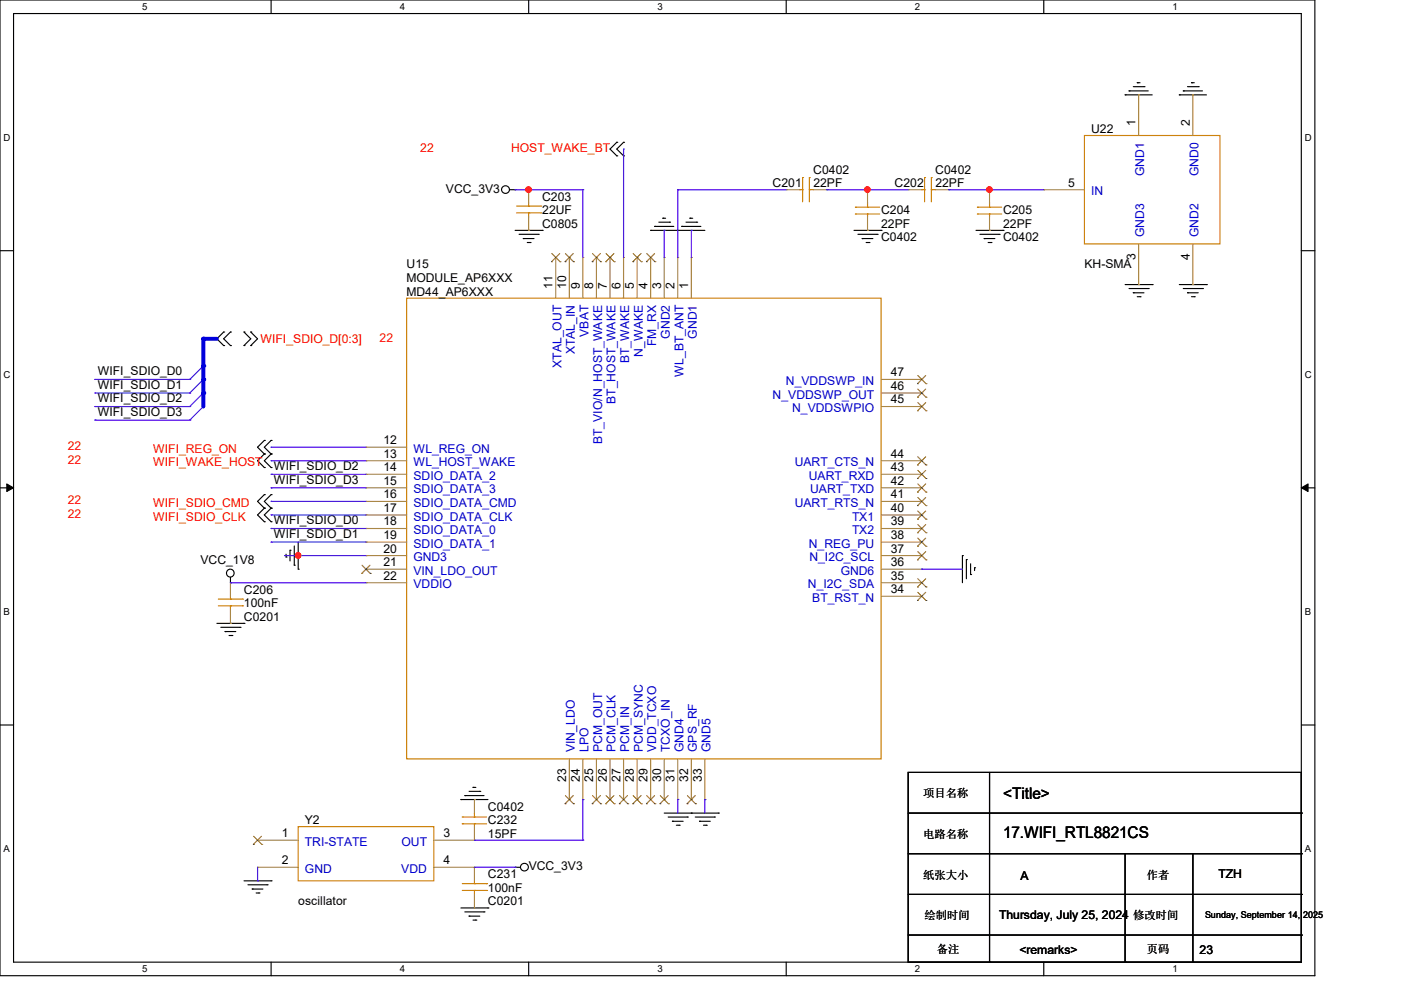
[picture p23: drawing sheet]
<svg xmlns="http://www.w3.org/2000/svg" width="210mm" height="148mm" viewBox="0 0 210 148" stroke-linecap="round" stroke-linejoin="round" font-family="sans-serif">
<defs><g id="words">
<g font-size="2.4">
<text x="150.4" y="119.8">&lt;Title&gt;</text>
<text x="150.4" y="125.7">17.WIFI_RTL8821CS</text>
</g>
<g font-size="1.8" fill="#f00">
<text x="63" y="22.8">22</text>
<text x="76.6" y="22.8">HOST_WAKE_BT</text>
<text x="39" y="51.4">WIFI_SDIO_D[0:3]</text>
<text x="56.9" y="51.2">22</text>
<text x="10.2" y="69.5">22</text>
<text x="10.2" y="67.5">22</text>
<text x="22.9" y="69.9">WIFI_WAKE_HOST</text>
<text x="22.9" y="67.9">WIFI_REG_ON</text>
<text x="10.2" y="77.6">22</text>
<text x="10.2" y="75.6">22</text>
<text x="22.9" y="76">WIFI_SDIO_CMD</text>
<text x="22.9" y="78.1">WIFI_SDIO_CLK</text>
</g>
<g font-size="1.8">
<text x="163.6" y="19.9">U22</text>
<text x="170.2" y="18.9" transform="rotate(-90 170.2 18.9)">1</text>
<text x="178.3" y="18.9" transform="rotate(-90 178.3 18.9)">2</text>
<text x="66.8" y="28.9">VCC_3V3</text>
<text x="115.8" y="28.1">C201</text>
<text x="121.9" y="26">C0402</text>
<text x="121.9" y="28.1">22PF</text>
<text x="134.1" y="28.1">C202</text>
<text x="140.2" y="26">C0402</text>
<text x="140.2" y="28.1">22PF</text>
<text x="160.1" y="28">5</text>
<text x="81.3" y="30.1">C203</text>
<text x="81.3" y="32.1">22UF</text>
<text x="81.3" y="34.2">C0805</text>
<text x="132.1" y="32.1">C204</text>
<text x="132.1" y="34.2">22PF</text>
<text x="150.4" y="32.1">C205</text>
<text x="150.4" y="34.2">22PF</text>
<text x="61" y="40.3">U15</text>
<text x="132.1" y="36.2">C0402</text>
<text x="150.4" y="36.2">C0402</text>
<text x="162.6" y="40.3">KH-SMA</text>
<text x="170.2" y="39" transform="rotate(-90 170.2 39)">3</text>
<text x="178.3" y="39" transform="rotate(-90 178.3 39)">4</text>
<text x="61" y="42.3">MODULE_AP6XXX</text>
<text x="61" y="44.3">MD44_AP6XXX</text>
<text x="82.8" y="43.3" transform="rotate(-90 82.8 43.3)">11</text>
<text x="84.9" y="43.3" transform="rotate(-90 84.9 43.3)">10</text>
<text x="86.9" y="43.3" transform="rotate(-90 86.9 43.3)">9</text>
<text x="88.9" y="43.3" transform="rotate(-90 88.9 43.3)">8</text>
<text x="91" y="43.3" transform="rotate(-90 91 43.3)">7</text>
<text x="93" y="43.3" transform="rotate(-90 93 43.3)">6</text>
<text x="95" y="43.3" transform="rotate(-90 95 43.3)">5</text>
<text x="97.1" y="43.3" transform="rotate(-90 97.1 43.3)">4</text>
<text x="99.1" y="43.3" transform="rotate(-90 99.1 43.3)">3</text>
<text x="101.1" y="43.3" transform="rotate(-90 101.1 43.3)">2</text>
<text x="103.2" y="43.3" transform="rotate(-90 103.2 43.3)">1</text>
<text x="14.6" y="56.3">WIFI_SDIO_D0</text>
<text x="14.6" y="58.3">WIFI_SDIO_D1</text>
<text x="133.5" y="58.5">46</text>
<text x="133.5" y="56.4">47</text>
<text x="14.6" y="60.3">WIFI_SDIO_D2</text>
<text x="14.6" y="62.4">WIFI_SDIO_D3</text>
<text x="133.5" y="60.5">45</text>
<text x="41.1" y="70.5">WIFI_SDIO_D2</text>
<text x="57.5" y="68.6">13</text>
<text x="57.5" y="70.7">14</text>
<text x="57.5" y="66.6">12</text>
<text x="133.5" y="70.7">43</text>
<text x="133.5" y="68.6">44</text>
<text x="41.1" y="72.5">WIFI_SDIO_D3</text>
<text x="57.5" y="76.7">17</text>
<text x="57.5" y="74.7">16</text>
<text x="57.5" y="72.7">15</text>
<text x="133.5" y="76.7">40</text>
<text x="133.5" y="72.7">42</text>
<text x="133.5" y="74.7">41</text>
<text x="41.1" y="78.6">WIFI_SDIO_D0</text>
<text x="41.1" y="80.6">WIFI_SDIO_D1</text>
<text x="57.5" y="78.8">18</text>
<text x="57.5" y="80.8">19</text>
<text x="57.5" y="82.8">20</text>
<text x="133.5" y="82.8">37</text>
<text x="133.5" y="78.8">39</text>
<text x="133.5" y="80.8">38</text>
<text x="30.1" y="84.5">VCC_1V8</text>
<text x="36.6" y="89">C206</text>
<text x="57.5" y="86.9">22</text>
<text x="57.5" y="84.9">21</text>
<text x="133.5" y="86.9">35</text>
<text x="133.5" y="84.9">36</text>
<text x="133.5" y="88.9">34</text>
<text x="36.6" y="91.1">100nF</text>
<text x="36.6" y="93.1">C0201</text>
<text x="84.9" y="117.3" transform="rotate(-90 84.9 117.3)">23</text>
<text x="86.9" y="117.3" transform="rotate(-90 86.9 117.3)">24</text>
<text x="88.9" y="117.3" transform="rotate(-90 88.9 117.3)">25</text>
<text x="91" y="117.3" transform="rotate(-90 91 117.3)">26</text>
<text x="93" y="117.3" transform="rotate(-90 93 117.3)">27</text>
<text x="95" y="117.3" transform="rotate(-90 95 117.3)">28</text>
<text x="97.1" y="117.3" transform="rotate(-90 97.1 117.3)">29</text>
<text x="99.1" y="117.3" transform="rotate(-90 99.1 117.3)">30</text>
<text x="101.1" y="117.3" transform="rotate(-90 101.1 117.3)">31</text>
<text x="103.2" y="117.3" transform="rotate(-90 103.2 117.3)">32</text>
<text x="105.2" y="117.3" transform="rotate(-90 105.2 117.3)">33</text>
<text x="42.2" y="125.5">1</text>
<text x="45.7" y="123.6">Y2</text>
<text x="66.5" y="125.5">3</text>
<text x="73.2" y="123.6">C232</text>
<text x="73.2" y="125.6">15PF</text>
<text x="73.2" y="121.5">C0402</text>
<text x="42.2" y="129.6">2</text>
<text x="66.5" y="129.6">4</text>
<text x="73.2" y="131.7">C231</text>
<text x="79.2" y="130.5">VCC_3V3</text>
<text x="153" y="131.9">A</text>
<text x="182.7" y="131.7">TZH</text>
<text x="44.7" y="135.8">oscillator</text>
<text x="73.2" y="133.7">100nF</text>
<text x="73.2" y="135.8">C0201</text>
<text x="149.8" y="137.8">Thursday, July 25, 2024 修改时间</text>
<text x="152.8" y="143.1">&lt;remarks&gt;</text>
<text x="179.8" y="143.1">23</text>
</g>
<g font-size="1.8" fill="#00c">
<text x="163.6" y="29.3">IN</text>
<text x="171.5" y="26.4" transform="rotate(-90 171.5 26.4)">GND1</text>
<text x="179.7" y="26.4" transform="rotate(-90 179.7 26.4)">GND0</text>
<text x="171.5" y="35.6" transform="rotate(-90 171.5 35.6)">GND3</text>
<text x="179.7" y="35.6" transform="rotate(-90 179.7 35.6)">GND2</text>
<text x="86.2" y="53.1" transform="rotate(-90 86.2 53.1)">XTAL_IN</text>
<text x="88.2" y="50.5" transform="rotate(-90 88.2 50.5)">VBAT</text>
<text x="96.4" y="53.5" transform="rotate(-90 96.4 53.5)">N_WAKE</text>
<text x="98.4" y="51.9" transform="rotate(-90 98.4 51.9)">FM_RX</text>
<text x="100.4" y="50.8" transform="rotate(-90 100.4 50.8)">GND2</text>
<text x="104.5" y="50.8" transform="rotate(-90 104.5 50.8)">GND1</text>
<text x="84.2" y="55.2" transform="rotate(-90 84.2 55.2)">XTAL_OUT</text>
<text x="94.3" y="54.5" transform="rotate(-90 94.3 54.5)">BT_WAKE</text>
<text x="102.4" y="56.5" transform="rotate(-90 102.4 56.5)">WL_BT_ANT</text>
<text x="115.8" y="59.8">N_VDDSWP_OUT</text>
<text x="117.8" y="57.7">N_VDDSWP_IN</text>
<text x="92.3" y="60.6" transform="rotate(-90 92.3 60.6)">BT_HOST_WAKE</text>
<text x="118.7" y="61.8">N_VDDSWPIO</text>
<text x="62" y="69.9">WL_HOST_WAKE</text>
<text x="62" y="72">SDIO_DATA_2</text>
<text x="62" y="67.9">WL_REG_ON</text>
<text x="90.3" y="66.6" transform="rotate(-90 90.3 66.6)">BT_VIO/N_HOST_WAKE</text>
<text x="119.1" y="69.9">UART_CTS_N</text>
<text x="121.2" y="72">UART_RXD</text>
<text x="62" y="76">SDIO_DATA_CMD</text>
<text x="62" y="74">SDIO_DATA_3</text>
<text x="119.1" y="76">UART_RTS_N</text>
<text x="121.5" y="74">UART_TXD</text>
<text x="62" y="80.1">SDIO_DATA_0</text>
<text x="62" y="78.1">SDIO_DATA_CLK</text>
<text x="62" y="82.1">SDIO_DATA_1</text>
<text x="121.2" y="82.1">N_REG_PU</text>
<text x="127.7" y="80.1">TX2</text>
<text x="127.7" y="78.1">TX1</text>
<text x="62" y="88.2">VDDIO</text>
<text x="62" y="84.2">GND3</text>
<text x="62" y="86.2">VIN_LDO_OUT</text>
<text x="121.1" y="88.2">N_I2C_SDA</text>
<text x="121.3" y="84.2">N_I2C_SCL</text>
<text x="126" y="86.2">GND6</text>
<text x="121.8" y="90.3">BT_RST_N</text>
<text x="86.2" y="112.8" transform="rotate(-90 86.2 112.8)">VIN_LDO</text>
<text x="88.2" y="112.8" transform="rotate(-90 88.2 112.8)">LPO</text>
<text x="90.3" y="112.8" transform="rotate(-90 90.3 112.8)">PCM_OUT</text>
<text x="92.3" y="112.8" transform="rotate(-90 92.3 112.8)">PCM_CLK</text>
<text x="94.3" y="112.8" transform="rotate(-90 94.3 112.8)">PCM_IN</text>
<text x="96.4" y="112.8" transform="rotate(-90 96.4 112.8)">PCM_SYNC</text>
<text x="98.4" y="112.8" transform="rotate(-90 98.4 112.8)">VDD_TCXO</text>
<text x="100.4" y="112.8" transform="rotate(-90 100.4 112.8)">TCXO_IN</text>
<text x="102.4" y="112.8" transform="rotate(-90 102.4 112.8)">GND4</text>
<text x="104.5" y="112.8" transform="rotate(-90 104.5 112.8)">GPS_RF</text>
<text x="106.5" y="112.8" transform="rotate(-90 106.5 112.8)">GND5</text>
<text x="45.7" y="126.8">TRI-STATE</text>
<text x="45.7" y="130.9">GND</text>
<text x="60.2" y="130.9">VDD</text>
<text x="60.2" y="126.8">OUT</text>
</g>
<g font-size="1.7">
<text x="138.4" y="119.5">项目名称</text>
<text x="138.4" y="125.6">电路名称</text>
<text x="138.4" y="131.7">纸张大小</text>
<text x="171.9" y="131.7">作者</text>
<text x="138.6" y="137.8">绘制时间</text>
<text x="140.4" y="142.9">备注</text>
<text x="171.9" y="142.9">页码</text>
</g>
<g font-size="1.4">
<text x="21.3" y="1.5">5</text>
<text x="59.9" y="1.5">4</text>
<text x="98.6" y="1.5">3</text>
<text x="137.2" y="1.5">2</text>
<text x="175.8" y="1.5">1</text>
<text x=".5" y="21.1">D</text>
<text x="195.6" y="21.1">D</text>
<text x=".5" y="56.7">C</text>
<text x="195.6" y="56.7">C</text>
<text x=".5" y="92.2">B</text>
<text x="195.6" y="92.2">B</text>
<text x=".5" y="127.8">A</text>
<text x="195.6" y="127.8">A</text>
<text x="180.6" y="137.7">Sunday, September 14, 2025</text>
<text x="21.3" y="145.8">5</text>
<text x="59.9" y="145.8">4</text>
<text x="98.6" y="145.8">3</text>
<text x="137.2" y="145.8">2</text>
<text x="175.8" y="145.8">1</text>
</g>
</g></defs>
<path d="M0 0h197.1v146.3h-197.1zM2 2h193.1v142.3h-193.1z" fill="none" stroke="#000" stroke-width=".17"/>
<g fill="#fff">
<path d="M21.3 .2h.8v1.6h-.8z"/>
<path d="M21.3 144.5h.8v1.6h-.8z"/>
</g>
<path d="M40.6 0v2M40.6 144.3v2" fill="none" stroke="#000" stroke-width=".17"/>
<g fill="#fff">
<path d="M59.9 .2h.8v1.6h-.8z"/>
<path d="M59.9 144.5h.8v1.6h-.8z"/>
</g>
<path d="M79.2 0v2M79.2 144.3v2" fill="none" stroke="#000" stroke-width=".17"/>
<g fill="#fff">
<path d="M98.6 .2h.7v1.6h-.7z"/>
<path d="M98.6 144.5h.7v1.6h-.7z"/>
</g>
<path d="M117.9 0v2M117.9 144.3v2" fill="none" stroke="#000" stroke-width=".17"/>
<g fill="#fff">
<path d="M137.2 .2h.7v1.6h-.7z"/>
<path d="M137.2 144.5h.7v1.6h-.7z"/>
</g>
<path d="M156.5 0v2M156.5 144.3v2" fill="none" stroke="#000" stroke-width=".17"/>
<g fill="#fff">
<path d="M175.8 .2h.7v1.6h-.7z"/>
<path d="M175.8 144.5h.7v1.6h-.7z"/>
<path d="M.5 19.8h1v1.6h-1z"/>
<path d="M195.6 19.8h1v1.6h-1z"/>
<path d="M.5 55.4h1v1.6h-1z"/>
<path d="M195.6 55.4h1v1.6h-1z"/>
</g>
<path d="M0 37.6h2M195.1 37.6h2" fill="none" stroke="#000" stroke-width=".17"/>
<g fill="#fff">
<path d="M.5 90.9h.9v1.6h-.9z"/>
<path d="M195.6 90.9h.9v1.6h-.9z"/>
</g>
<path d="M0 73.2h2M195.1 73.2h2" fill="none" stroke="#000" stroke-width=".17"/>
<path d="M1 72.6l1 .6-1 .5zM195.1 73.2l1-.6v1.1z" fill="#000" stroke="#000" stroke-width=".15"/>
<g fill="#fff">
<path d="M.5 126.5h.9v1.6h-.9z"/>
<path d="M195.6 126.5h.9v1.6h-.9z"/>
</g>
<g fill="none" stroke="#000" stroke-width=".17">
<path d="M168.7 14.2h.1M168.7 14.2h4M169.2 13.6h.1M169.2 13.6h2.9M169.9 13h1.6M170.5 12.4h.1M170.5 12.4h.4M171.5 13h.1M176.8 14.2h.1M176.8 14.2h4M177.4 13.6h.1M177.4 13.6h2.9"/>
<path d="M178 13h1.6M178.6 12.4h.1M178.6 12.4h.4M179.6 13h.1M76.4 28.4h.8M77.2 28.4h.1M77.2 34.5h4.1M77.8 35.1h2.9M78.4 35.8h.1M78.4 35.8h1.7M79 36.4h.5M79.5 36.4h.1"/>
<path d="M80.7 35.1h.1M81.3 34.5h.1M92.5 21.3h.1M92.5 23.4h.1M92.5 21.3l-1.1 1.1 1.1 1M93.5 21.3h.1M93.5 23.4h.1M93.5 21.3l-1 1.1 1 1M97.5 34.5h.1M97.5 34.5h8.2M98.1 34h.1M98.1 34h2.9"/>
<path d="M98.8 33.3h1.6M99.4 32.7h.1M99.4 32.7h.4M100.4 33.3h.1M101.6 34.5h.1M102.2 34h.1M102.2 34h2.9M102.8 33.3h1.6M103.4 32.7h.1M103.4 32.7h.4M104.4 33.3h.1M128 34.5h4.1"/>
<path d="M128.6 35.1h2.9M129.2 35.8h.1M129.2 35.8h1.7M129.8 36.4h.5M130.3 36.4h.1M131.5 35.1h.1M132.1 34.5h.1M146.3 34.5h4.1M146.9 35.1h2.9M147.5 35.8h.1M147.5 35.8h1.6M148.1 36.4h.4"/>
<path d="M148.5 36.4h.1M149.8 35.1h.1M150.4 34.5h.1M33.5 49.8h.1M33.5 51.8h.1M33.5 49.8l-1 1 1 1M34.5 51.8h.1M34.5 49.8h.1M34.5 49.8l-1 1 1 1M36.6 51.8h.1M36.6 49.8h.1M36.6 49.8l1 1-1 1"/>
<path d="M37.6 51.8h.1M37.6 49.8h.1M37.6 49.8l1 1-1 1M168.7 42.7h4M169.2 43.3h2.9M169.9 43.9h.1M169.9 43.9h1.6M170.5 44.5h.4M170.9 44.5h.1M172.1 43.3h.1M172.7 42.7h.1M176.8 42.7h4"/>
<path d="M177.4 43.3h2.9M178 43.9h.1M178 43.9h1.6M178.6 44.5h.4M179 44.5h.1M180.3 43.3h.1M180.8 42.7h.1M39.6 76.2h.1M39.6 78.2h.1M39.6 74.2h.1M39.6 68.1h.1M39.6 70.1h.1"/>
<path d="M39.6 66h.1M39.6 74.2l-1 1 1 1M39.6 76.2l-1 1 1 1M39.6 68.1l-1 1 1 1M39.6 66l-1 1.1 1 1M40.6 76.2h.1M40.6 78.2h.1M40.6 74.2h.1M40.6 68.1h.1M40.6 70.1h.1M40.6 66h.1M40.6 74.2l-1 1 1 1"/>
<path d="M40.6 76.2l-1 1 1 1M40.6 68.1l-1 1 1 1M40.6 66l-1 1.1 1 1M32.5 93.5h4.1M33.1 94.1h2.9M33.7 94.7h.1M33.7 94.7h1.6M34.3 95.3h.5M34.5 87.4h.1M34.5 86.6v.8M34.8 95.3h.1M36 94.1h.1"/>
<path d="M36.6 93.5h.1M42.9 83.5h.1M42.9 83.1v.4M43.5 82.5h.1M43.5 82.5v1.6M44.1 84.8h.1M44.1 81.9v2.9M44.7 85.3h.1M44.7 81.3v4M144.3 83.3h.1M144.3 83.3v4.1M144.9 83.9h.1"/>
<path d="M144.9 83.9v2.9M145.5 86.1h.1M145.5 84.5v1.6M146.1 85.1h.1M146.1 85.1v.5M0 108.7h2M69.1 119.9h.1M69.1 119.9h4.1M69.7 119.3h.1M69.7 119.3h2.9M70.3 118.7h1.6M70.9 118.1h.1"/>
<path d="M70.9 118.1h.4M71.9 118.7h.1M136.1 115.8h59v28.5h-59zM148.3 115.8v28.5M195.1 108.7h2M36.6 132.1h4M37.2 132.7h2.8M37.8 133.3h.1M37.8 133.3h1.6M38.4 133.9h.4M38.8 133.9h.1M40 132.7h.1"/>
<path d="M40.6 132.1h.1M69.1 136.1h4.1M69.7 136.7h2.9M70.3 137.4h.1M70.3 137.4h1.6M70.9 138h.4M71.3 138h.1M72.6 136.7h.1M73.2 136.1h.1M77.2 130h.1M77.2 130h.8M99.6 121.9h8.1"/>
<path d="M100.2 122.5h2.8M100.8 123.1h.1M100.8 123.1h1.6M101.4 123.7h.4M101.8 123.7h.1M103 122.5h.1M103.6 121.9h.1M104.2 122.5h2.9M104.9 123.1h.1M104.9 123.1h1.6M105.5 123.7h.4M105.9 123.7h.1"/>
<path d="M107.1 122.5h.1M107.7 121.9h.1M136.1 121.9h59M136.1 134.1h59M136.1 128h59M168.7 128v16.3M178.8 128v16.3M195.1 134.1h.1M195.1 128h.1M195.1 121.9h.1M136.1 140.2h59M148.3 144.3h.1"/>
<path d="M168.7 144.3h.1M178.8 144.3h.1M195.1 140.2h.1"/>
<circle cx="75.8" cy="28.4" r=".58"/>
<circle cx="34.5" cy="85.9" r=".58"/>
<circle cx="78.6" cy="130" r=".58"/>
</g>
<g fill="none" stroke="#4200ff" stroke-width=".17">
<path d="M77.2 28.4h.1M77.2 28.4h10.2M79.2 28.4h.1M87.4 28.4h.1M87.4 28.4v10.2M93.5 22.4h.1M93.5 22.4v16.2M28.4 56.9h.1M28.4 58.9h.1M30.5 54.9l-2.1 2M30.5 56.9l-2.1 2M30.5 58.9l-2.1 2.1"/>
<path d="M28.4 61h.1M28.4 63h.1M30.5 61l-2.1 2M40.6 79.2h.1M40.6 71.1h.1M40.6 73.2h.1M40.6 79.2h14.3M40.6 71.1h14.3M40.6 73.2h14.3M40.6 81.3h.1M40.6 81.3h14.3"/>
</g>
<g fill="none" stroke="#cc8006" stroke-width=".17">
<path d="M77.4 31.9h3.7M77.4 30.9h3.7M79.2 30.9h.1M79.2 31.9h.1M79.2 30.5v.4M79.2 31.9v.6M81.1 31.9h.1M81.1 30.9h.1M119.9 28.4h.4M120.3 28.4h.1M120.3 26.6h.1M120.3 26.6v3.7"/>
<path d="M121.3 26.6h.1M121.3 28.4h.1M121.3 28.4h.6M121.3 26.6v3.7M128.2 31.1h.1M128.2 32.1h.1M128.2 31.1h3.7M128.2 32.1h3.7M130 32.1h.1M130 31.1h.1M130 30.5v.6M130 32.1v.4"/>
<path d="M138.2 28.4h.4M138.6 28.4h.1M138.6 26.6h.1M138.6 26.6v3.7M139.6 26.6h.1M139.6 28.4h.1M139.6 28.4h.6M139.6 26.6v3.7M146.5 31.1h.1M146.5 32.1h.1M146.5 31.1h3.7M146.5 32.1h3.7"/>
<path d="M148.3 32.1h.1M148.3 31.1h.1M148.3 30.5v.6M148.3 32.1v.4M162.6 20.3h20.3v16.3h-20.3zM61 44.7h71.1v69.1h-71.1zM32.7 90.8h3.7M32.7 89.8h3.7M34.5 89.8h.1M34.5 90.8h.1M34.5 89.4v.4M34.5 90.8v.6"/>
<path d="M36.4 90.8h.1M36.4 89.8h.1M44.7 124h20.3v8.1h-20.3zM69.3 122.5h.1M69.3 123.5h.1M69.3 133.5h3.6M69.3 132.5h3.6M69.3 122.5h3.6M69.3 123.5h3.6M71.1 132.5h.1M71.1 133.5h.1M71.1 123.5h.1"/>
<path d="M71.1 122.5h.1M71.1 121.9v.6M71.1 123.5v.5M71.1 132.1v.4M71.1 133.5v.6M72.9 133.5h.1M72.9 132.5h.1"/>
</g>
<g fill="none" stroke="#a84" stroke-width=".17">
<path d="M170.7 14.2h.1M170.7 14.2v6.1M178.8 14.2h.1M178.8 14.2v6.1M79.2 28.4h.1M79.2 34.5h.1M79.2 28.4v2.1M79.2 32.5v2M83.3 38.6h.1M83.3 38.6v6.1M85.3 38.6h.1M85.3 38.6v6.1"/>
<path d="M87.4 38.6h.1M87.4 38.6v6.1M89.4 38.6h.1M89.4 38.6v6.1M91.4 38.6h.1M91.4 38.6v6.1M93.5 38.6h.1M93.5 38.6v6.1M95.5 38.6h.1M95.5 38.6v6.1M97.5 38.6h.1M97.5 38.6v6.1"/>
<path d="M99.6 38.6h.1M99.6 38.6v6.1M101.6 38.6h.1M101.6 38.6v6.1M103.6 38.6h.1M103.6 38.6v6.1M117.9 28.4h.1M117.9 28.4h2M121.9 28.4h2.1M124 28.4h.1M130 34.5h.1M130 28.4h.1"/>
<path d="M130 28.4v2.1M130 32.5v2M136.1 28.4h.1M136.1 28.4h2.1M140.2 28.4h2M142.2 28.4h.1M148.3 34.5h.1M148.3 28.4h.1M148.3 28.4v2.1M148.3 32.5v2M156.5 28.4h.1M156.5 28.4h6.1"/>
<path d="M170.7 36.6v6.1M178.8 36.6v6.1M132.1 58.9h6.1M132.1 56.9h6.1M138.2 58.9h.1M138.2 56.9h.1M170.7 42.7h.1M178.8 42.7h.1M54.9 69.1h.1M54.9 71.1h.1M54.9 79.2h.1M54.9 77.2h.1"/>
<path d="M54.9 75.2h.1M54.9 73.2h.1M54.9 67.1h.1M54.9 79.2h6.1M54.9 77.2h6.1M54.9 69.1h6.1M54.9 71.1h6.1M54.9 75.2h6.1M54.9 73.2h6.1M54.9 67.1h6.1M132.1 79.2h6.1M132.1 77.2h6.1"/>
<path d="M132.1 69.1h6.1M132.1 71.1h6.1M132.1 75.2h6.1M132.1 73.2h6.1M132.1 61h6.1M138.2 79.2h.1M138.2 77.2h.1M138.2 73.2h.1M138.2 71.1h.1M138.2 75.2h.1M138.2 69.1h.1M138.2 61h.1"/>
<path d="M34.5 87.4h.1M34.5 93.5h.1M34.5 87.4v2M34.5 91.4v2.1M54.9 87.4h.1M54.9 81.3h.1M54.9 83.3h.1M54.9 85.3h.1M54.9 83.3h6.1M54.9 87.4h6.1M54.9 81.3h6.1M54.9 85.3h6.1"/>
<path d="M132.1 83.3h6.1M132.1 87.4h6.1M132.1 81.3h6.1M132.1 85.3h6.1M132.1 89.4h6.1M138.2 83.3h.1M138.2 87.4h.1M138.2 81.3h.1M138.2 85.3h.1M138.2 89.4h.1M71.1 119.9h.1M71.1 119.9v2"/>
<path d="M85.3 119.9h.1M85.3 113.8v6.1M87.4 119.9h.1M87.4 113.8v6.1M89.4 119.9h.1M89.4 113.8v6.1M91.4 119.9h.1M91.4 113.8v6.1M93.5 119.9h.1M93.5 113.8v6.1M95.5 119.9h.1M95.5 113.8v6.1"/>
<path d="M97.5 119.9h.1M97.5 113.8v6.1M99.6 119.9h.1M99.6 113.8v6.1M101.6 119.9h.1M101.6 113.8v6.1M103.6 119.9h.1M103.6 113.8v6.1M105.7 119.9h.1M105.7 113.8v6.1M38.6 126h.1M38.6 130h.1"/>
<path d="M38.6 126h6.1M38.6 130h6.1M65 126h6.1M65 130h6.1M71.1 130h.1M71.1 136.1h.1M71.1 126h.1M71.1 124v2M71.1 130v2.1M71.1 134.1v2"/>
</g>
<g fill="none" stroke="#804000" stroke-width=".15">
<path d="M82.7 39.2h.1M82.7 38l1.2 1.2M83.9 38l-1.2 1.2M83.9 39.2h.1M84.7 39.2h.1M84.8 38l1.2 1.2M85.9 38l-1.2 1.2M86 39.2h.1M88.8 39.2h.1M88.8 38l1.2 1.2M90 38l-1.2 1.2M90 39.2h.1"/>
<path d="M90.8 39.2h.1M90.8 38l1.3 1.2M92 38l-1.2 1.2M92.1 39.2h.1M94.9 39.2h.1M94.9 38l1.2 1.2M96.1 38l-1.2 1.2M96.1 39.2h.1M96.9 39.2h.1M96.9 38l1.3 1.2M98.1 38l-1.2 1.2M98.2 39.2h.1"/>
<path d="M137.5 59.6h.1M137.5 57.5h.1M137.6 58.3l1.2 1.3M137.6 56.3l1.2 1.2M138.8 58.3l-1.3 1.3M138.8 56.3l-1.3 1.2M138.8 59.6h.1M138.8 57.5h.1M137.5 79.9h.1M137.5 77.9h.1M137.5 73.8h.1M137.5 71.8h.1"/>
<path d="M137.5 75.8h.1M137.5 69.7h.1M137.5 61.6h.1M137.6 78.7l1.2 1.2M137.6 76.6l1.2 1.3M137.6 72.6l1.2 1.2M137.6 70.5l1.2 1.3M137.6 74.6l1.2 1.2M137.6 68.5l1.2 1.2M137.6 60.4l1.2 1.2M138.8 78.7l-1.3 1.2M138.8 76.6l-1.3 1.3"/>
<path d="M138.8 70.5l-1.3 1.3M138.8 74.6l-1.3 1.2M138.8 72.6l-1.3 1.2M138.8 68.5l-1.3 1.2M138.8 60.4l-1.3 1.2M138.8 79.9h.1M138.8 77.9h.1M138.8 73.8h.1M138.8 71.8h.1M138.8 75.8h.1M138.8 69.7h.1M138.8 61.6h.1"/>
<path d="M54.2 86h.1M54.3 84.8l1.2 1.2M55.5 84.8l-1.3 1.2M55.5 86h.1M137.5 83.9h.1M137.5 88h.1M137.5 81.9h.1M137.5 90h.1M137.6 82.7l1.2 1.2M137.6 86.8l1.2 1.2M137.6 80.7l1.2 1.2M137.6 88.8l1.2 1.2"/>
<path d="M138.8 82.7l-1.3 1.2M138.8 86.8l-1.3 1.2M138.8 80.7l-1.3 1.2M138.8 88.8l-1.3 1.2M138.8 83.9h.1M138.8 88h.1M138.8 81.9h.1M138.8 90h.1M84.8 119.3l1.2 1.2M85.9 119.3l-1.2 1.2M88.8 119.3l1.2 1.2M90 119.3l-1.2 1.2"/>
<path d="M90.8 119.3l1.3 1.2M92 119.3l-1.2 1.2M92.9 119.3l1.2 1.2M94.1 119.3l-1.3 1.2M94.9 119.3l1.2 1.2M96.1 119.3l-1.2 1.2M96.9 119.3l1.3 1.2M98.1 119.3l-1.2 1.2M99 119.3l1.2 1.2M100.2 119.3l-1.3 1.2M103 119.3l1.3 1.2M104.2 119.3l-1.2 1.2"/>
<path d="M38 126.6h.1M38 125.4l1.2 1.2M39.2 125.4l-1.2 1.2M39.2 126.6h.1M84.7 120.5h.1M86 120.5h.1M88.8 120.5h.1M90 120.5h.1M90.8 120.5h.1M92.1 120.5h.1M92.8 120.5h.1M94.1 120.5h.1"/>
<path d="M94.9 120.5h.1M96.1 120.5h.1M96.9 120.5h.1M98.2 120.5h.1M98.9 120.5h.1M100.2 120.5h.1M103 120.5h.1M104.3 120.5h.1"/>
</g>
<circle cx="79.2" cy="28.4" r=".4" fill="#f00" stroke="#f00" stroke-width=".17"/>
<path d="M30.5 50.8h2" fill="none" stroke="#00f" stroke-width=".59"/>
<circle cx="30.5" cy="50.8" r=".3" fill="#00f"/>
<path d="M30.5 50.8v4.1" fill="none" stroke="#00f" stroke-width=".59"/>
<circle cx="30.5" cy="50.8" r=".3" fill="#00f"/>
<path d="M30.5 54.9v2" fill="none" stroke="#00f" stroke-width=".59"/>
<circle cx="30.5" cy="54.9" r=".3" fill="#00f"/>
<path d="M14.2 56.9h.1M14.2 56.9h14.2" fill="none" stroke="#4200ff" stroke-width=".17"/>
<path d="M30.5 56.9v2" fill="none" stroke="#00f" stroke-width=".59"/>
<circle cx="30.5" cy="56.9" r=".3" fill="#00f"/>
<path d="M14.2 58.9h.1M14.2 58.9h14.2" fill="none" stroke="#4200ff" stroke-width=".17"/>
<path d="M30.5 58.9v2.1" fill="none" stroke="#00f" stroke-width=".59"/>
<circle cx="30.5" cy="58.9" r=".3" fill="#00f"/>
<g fill="none" stroke="#4200ff" stroke-width=".17">
<path d="M99.6 34.5h.1M99.6 34.5v4.1M101.6 28.4h.1M101.6 28.4h16.3M101.6 28.4v10.2M103.6 34.5h.1M103.6 34.5v4.1M124 28.4h.1M124 28.4h12.1M130 28.4h.1M142.2 28.4h.1M142.2 28.4h14.3"/>
<path d="M148.3 28.4h.1M14.2 61h.1M14.2 63h.1M14.2 61h14.2M14.2 63h14.2M40.6 77.2h.1M40.6 75.2h.1M40.6 69.1h.1M40.6 67.1h.1M40.6 77.2h14.3M40.6 75.2h14.3M40.6 69.1h14.3"/>
<path d="M40.6 67.1h14.3M34.5 87.4h.1M34.5 87.4h20.4M42.7 83.3h.1M42.7 83.3h12.2M44.7 83.3h.1M138.2 85.3h.1M138.2 85.3h6.1M87.4 119.9h.1M87.4 119.9v6.1M101.6 119.9h.1M101.6 119.9v2"/>
<path d="M105.7 119.9h.1M105.7 119.9v2M38.6 132.1h.1M38.6 130v2.1M71.1 130h6.1M71.1 126h16.3M77.2 130h.1M87.4 126h.1"/>
</g>
<g fill="#f00" stroke="#f00" stroke-width=".17">
<circle cx="130" cy="28.4" r=".4"/>
<circle cx="148.3" cy="28.4" r=".4"/>
<circle cx="44.7" cy="83.3" r=".4"/>
<circle cx="79.2" cy="28.4" r=".4"/>
</g>
<use href="#words"/>
</svg>
